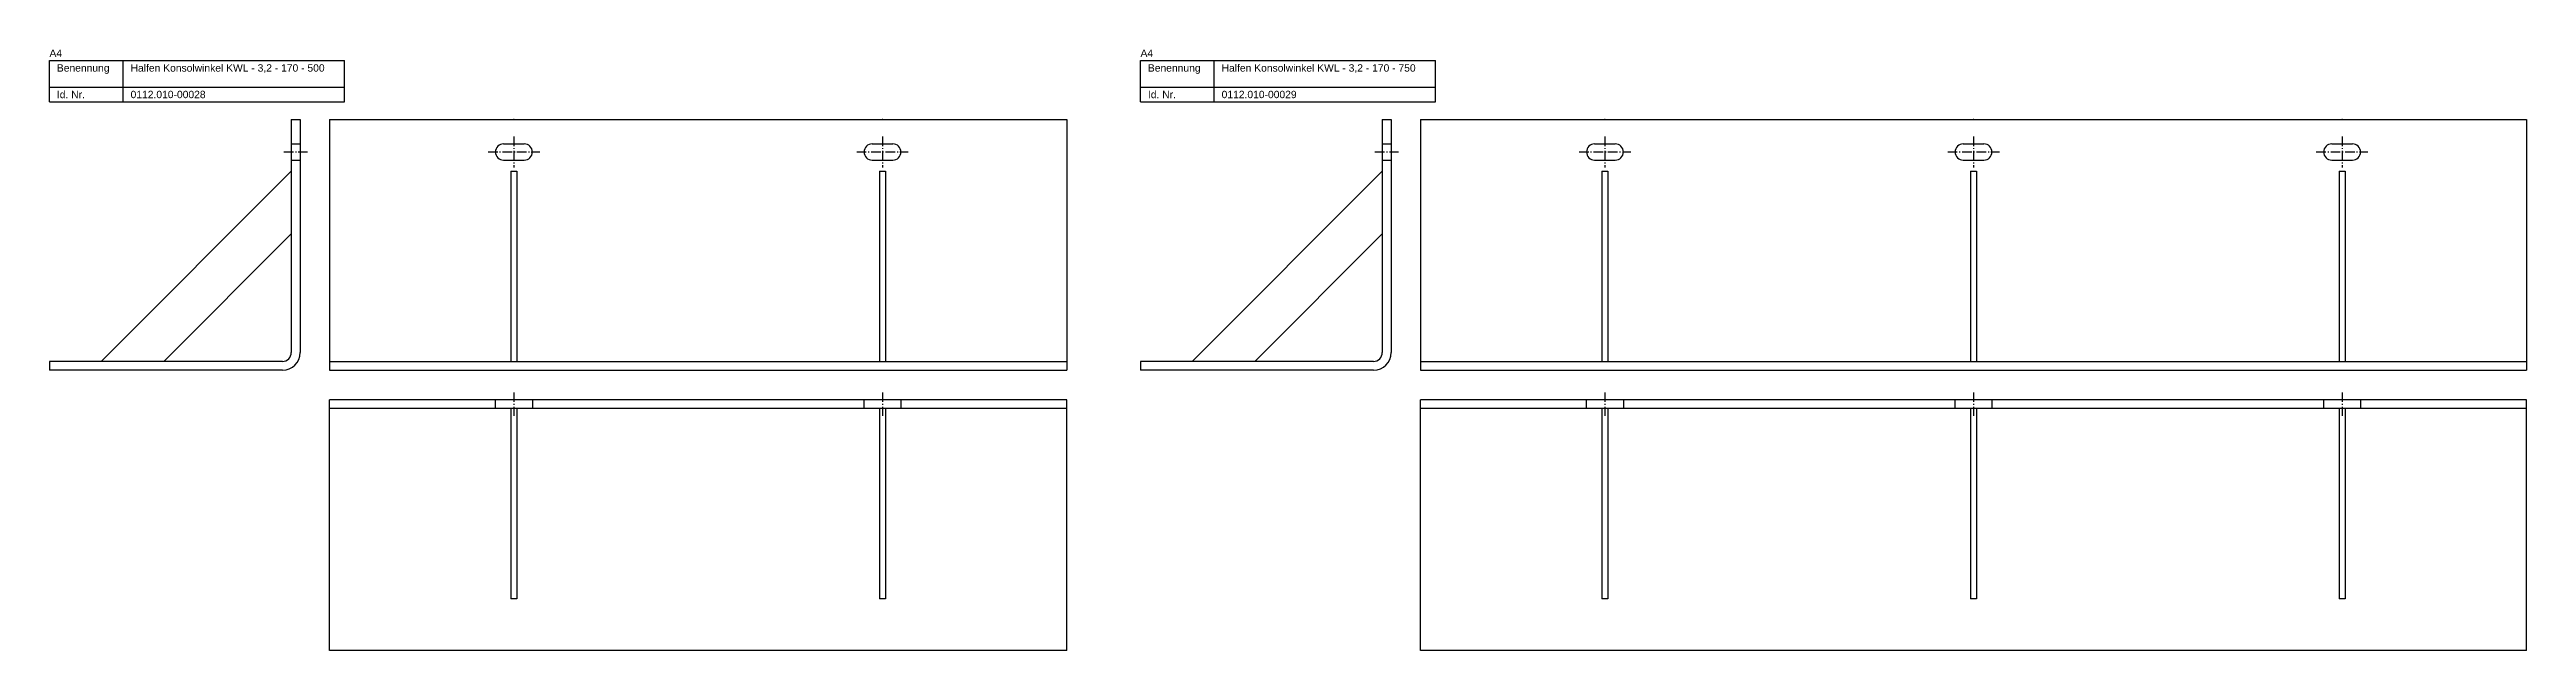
# Model space of a CAD drawing. Header units: millimetres. Extents: x 3683 to 6843, y -2519 to 868.
# Drawn here: x 3683 to 5363, y -319 to 88 of the extents above; entities that cross this region are included whole.
import ezdxf

# ---------------------------------------------------------------- set-up
doc = ezdxf.new("R2010")
doc.units = ezdxf.units.MM
doc.linetypes.add('MITTELLINIE', pattern=[0.977, 0.65, -0.13, 0.067, -0.13])
doc.linetypes.add('VERDECKT', pattern=[9.525, 6.35, -3.175])
doc.layers.add('HALFEN-KONSOLANKER', color=2, linetype='CONTINUOUS')
doc.styles.add('ARIAL50', font='ARIAL.TTF', dxfattribs={"height": 5})

msp = doc.modelspace()

# ---------------------------------------------------------------- linework, layer by layer
at = {"layer": 'HALFEN-KONSOLANKER'}
for p, q in [((3683.1, 80.8), (3883.1, 80.8)), ((3683.1, 52.8), (3683.1, 80.8)), ((3733.1, 52.8), (3733.1, 80.8)), ((3883.1, 52.8), (3883.1, 80.8)), ((4423.1, 80.8), (4623.1, 80.8)), ((4423.1, 52.8), (4423.1, 80.8)), ((4473.1, 52.8), (4473.1, 80.8)), ((4623.1, 52.8), (4623.1, 80.8)), ((3683.1, 62.8), (3883.1, 62.8)), ((3683.1, 52.8), (3883.1, 52.8)), ((4423.1, 62.8), (4623.1, 62.8)), ((4423.1, 52.8), (4623.1, 52.8)), ((3847.1, 40.8), (3847.1, -117.2)), ((3847.1, 40.8), (3853.1, 40.8)), ((3853.1, 40.8), (3853.1, -117.2)), ((3873.1, 40.8), (4373.1, 40.8)), ((3873.1, 40.8), (3873.1, -129.2)), ((4373.1, 40.8), (4373.1, -129.2)), ((4587.1, 40.8), (4587.1, -117.2)), ((4587.1, 40.8), (4593.1, 40.8)), ((4593.1, 40.8), (4593.1, -117.2)), ((4613.1, 40.8), (5363.1, 40.8)), ((4613.1, 40.8), (4613.1, -129.2)), ((5363.1, 40.8), (5363.1, -129.2)), ((3991.1, 24.3), (4005.1, 24.3)), ((4241.1, 24.3), (4255.1, 24.3)), ((4731.1, 24.3), (4745.1, 24.3)), ((4981.1, 24.3), (4995.1, 24.3)), ((5231.1, 24.3), (5245.1, 24.3)), ((3847.1, 5.8), (3718.1, -123.2)), ((3991.1, 13.3), (4005.1, 13.3)), ((3996.1, 5.8), (3996.1, -123.2)), ((3996.1, 5.8), (4000.1, 5.8)), ((4000.1, 5.8), (4000.1, -123.2)), ((4241.1, 13.3), (4255.1, 13.3)), ((4246.1, 5.8), (4246.1, -123.2)), ((4246.1, 5.8), (4250.1, 5.8)), ((4250.1, 5.8), (4250.1, -123.2)), ((4587.1, 5.8), (4458.1, -123.2)), ((4731.1, 13.3), (4745.1, 13.3)), ((4736.1, 5.8), (4736.1, -123.2)), ((4736.1, 5.8), (4740.1, 5.8)), ((4740.1, 5.8), (4740.1, -123.2)), ((4981.1, 13.3), (4995.1, 13.3)), ((4986.1, 5.8), (4990.1, 5.8)), ((4986.1, 5.8), (4986.1, -123.2)), ((4990.1, 5.8), (4990.1, -123.2)), ((5231.1, 13.3), (5245.1, 13.3)), ((5236.1, 5.8), (5236.1, -123.2)), ((5236.1, 5.8), (5240.1, 5.8)), ((5240.1, 5.8), (5240.1, -123.2)), ((3847.1, -36.7), (3760.6, -123.2)), ((4587.1, -36.7), (4500.6, -123.2)), ((3841.1, -123.2), (3683.1, -123.2)), ((3683.1, -123.2), (3683.1, -129.2)), ((3841.1, -129.2), (3683.1, -129.2)), ((3873.1, -123.2), (4373.1, -123.2)), ((3873.1, -129.2), (4373.1, -129.2)), ((4581.1, -123.2), (4423.1, -123.2)), ((4423.1, -123.2), (4423.1, -129.2)), ((4581.1, -129.2), (4423.1, -129.2)), ((4613.1, -123.2), (5363.1, -123.2)), ((4613.1, -129.2), (5363.1, -129.2)), ((4373.1, -149.2), (3873.1, -149.2)), ((3873.1, -319.2), (3873.1, -149.2)), ((4373.1, -319.2), (4373.1, -149.2)), ((5363.1, -149.2), (4613.1, -149.2)), ((4613.1, -319.2), (4613.1, -149.2)), ((5363.1, -319.2), (5363.1, -149.2)), ((4373.1, -155.2), (3873.1, -155.2)), ((3996.1, -155.2), (3996.1, -284.2)), ((4000.1, -155.2), (4000.1, -284.2)), ((4246.1, -155.2), (4246.1, -284.2)), ((4250.1, -155.2), (4250.1, -284.2)), ((5363.1, -155.2), (4613.1, -155.2)), ((4736.1, -155.2), (4736.1, -284.2)), ((4740.1, -155.2), (4740.1, -284.2)), ((4986.1, -155.2), (4986.1, -284.2)), ((4990.1, -155.2), (4990.1, -284.2)), ((5236.1, -155.2), (5236.1, -284.2)), ((5240.1, -155.2), (5240.1, -284.2)), ((4000.1, -284.2), (3996.1, -284.2)), ((4250.1, -284.2), (4246.1, -284.2)), ((4740.1, -284.2), (4736.1, -284.2)), ((4990.1, -284.2), (4986.1, -284.2)), ((5240.1, -284.2), (5236.1, -284.2)), ((4373.1, -319.2), (3873.1, -319.2)), ((5363.1, -319.2), (4613.1, -319.2))]:
    msp.add_line(p, q, dxfattribs=at)
at = {"layer": 'HALFEN-KONSOLANKER', "color": 1, "linetype": 'MITTELLINIE', "ltscale": 10}
for p, q in [((3842.1, 18.8), (3858.1, 18.8)), ((3980.6, 18.8), (4015.6, 18.8)), ((3998.1, 29.3), (3998.1, 8.3)), ((4230.6, 18.8), (4265.6, 18.8)), ((4248.1, 29.3), (4248.1, 8.3)), ((4582.1, 18.8), (4598.1, 18.8)), ((4720.6, 18.8), (4755.6, 18.8)), ((4738.1, 29.3), (4738.1, 8.3)), ((4970.6, 18.8), (5005.6, 18.8)), ((4988.1, 29.3), (4988.1, 8.3)), ((5220.6, 18.8), (5255.6, 18.8)), ((5238.1, 29.3), (5238.1, 8.3)), ((3998.1, -144.2), (3998.1, -160.2)), ((4248.1, -144.2), (4248.1, -160.2)), ((4738.1, -144.2), (4738.1, -160.2)), ((4988.1, -144.2), (4988.1, -160.2)), ((5238.1, -144.2), (5238.1, -160.2))]:
    msp.add_line(p, q, dxfattribs=at)
at = {"layer": 'HALFEN-KONSOLANKER', "color": 1, "linetype": 'VERDECKT'}
for p, q in [((3847.1, 24.3), (3853.1, 24.3)), ((4587.1, 24.3), (4593.1, 24.3)), ((3847.1, 13.3), (3853.1, 13.3)), ((4587.1, 13.3), (4593.1, 13.3)), ((3985.6, -155.2), (3985.6, -149.2)), ((4010.6, -149.2), (4010.6, -155.2)), ((4235.6, -155.2), (4235.6, -149.2)), ((4260.6, -149.2), (4260.6, -155.2)), ((4725.6, -155.2), (4725.6, -149.2)), ((4750.6, -149.2), (4750.6, -155.2)), ((4975.6, -155.2), (4975.6, -149.2)), ((5000.6, -149.2), (5000.6, -155.2)), ((5225.6, -155.2), (5225.6, -149.2)), ((5250.6, -149.2), (5250.6, -155.2))]:
    msp.add_line(p, q, dxfattribs=at)
at = {"layer": 'HALFEN-KONSOLANKER'}
for centre, radius, start, end in [((3991.1, 18.8), 5.5, 90, 270), ((4005.1, 18.8), 5.5, 270, 90), ((4241.1, 18.8), 5.5, 90, 270), ((4255.1, 18.8), 5.5, 270, 90), ((4731.1, 18.8), 5.5, 90, 270), ((4745.1, 18.8), 5.5, 270, 90), ((4981.1, 18.8), 5.5, 90, 270), ((4995.1, 18.8), 5.5, 270, 90), ((5231.1, 18.8), 5.5, 90, 270), ((5245.1, 18.8), 5.5, 270, 90), ((3841.1, -117.2), 6, 270, 0), ((3841.1, -117.2), 12, 270, 0), ((4581.1, -117.2), 12, 270, 0), ((4581.1, -117.2), 6, 270, 0)]:
    msp.add_arc(centre, radius, start, end, dxfattribs=at)
for p in [(3998.1, 40.8), (3998.1, 40.8), (4248.1, 40.8), (4248.1, 40.8), (4738.1, 40.8), (4738.1, 40.8), (4988.1, 40.8), (4988.1, 40.8), (5238.1, 40.8), (5238.1, 40.8)]:
    msp.add_point(p, dxfattribs=at)

# ---------------------------------------------------------------- texts
at = {"layer": 'HALFEN-KONSOLANKER', "style": 'ARIAL50'}
for s, p in [('A4', (3683.1, 83.3)), ('A4', (4423.1, 83.3)), ('Benennung', (3688.1, 73.3)), ('Halfen Konsolwinkel KWL - 3,2 - 170 - 500', (3738.1, 73.3)), ('Benennung', (4428.1, 73.3)), ('Halfen Konsolwinkel KWL - 3,2 - 170 - 750', (4478.1, 73.3)), ('Id. Nr.', (3688.1, 55.3)), ('0112.010-00028', (3738.1, 55.3)), ('Id. Nr.', (4428.1, 55.3)), ('0112.010-00029', (4478.1, 55.3))]:
    msp.add_text(s, height=5, dxfattribs=at).set_placement(p)

doc.saveas('drawing.dxf')
